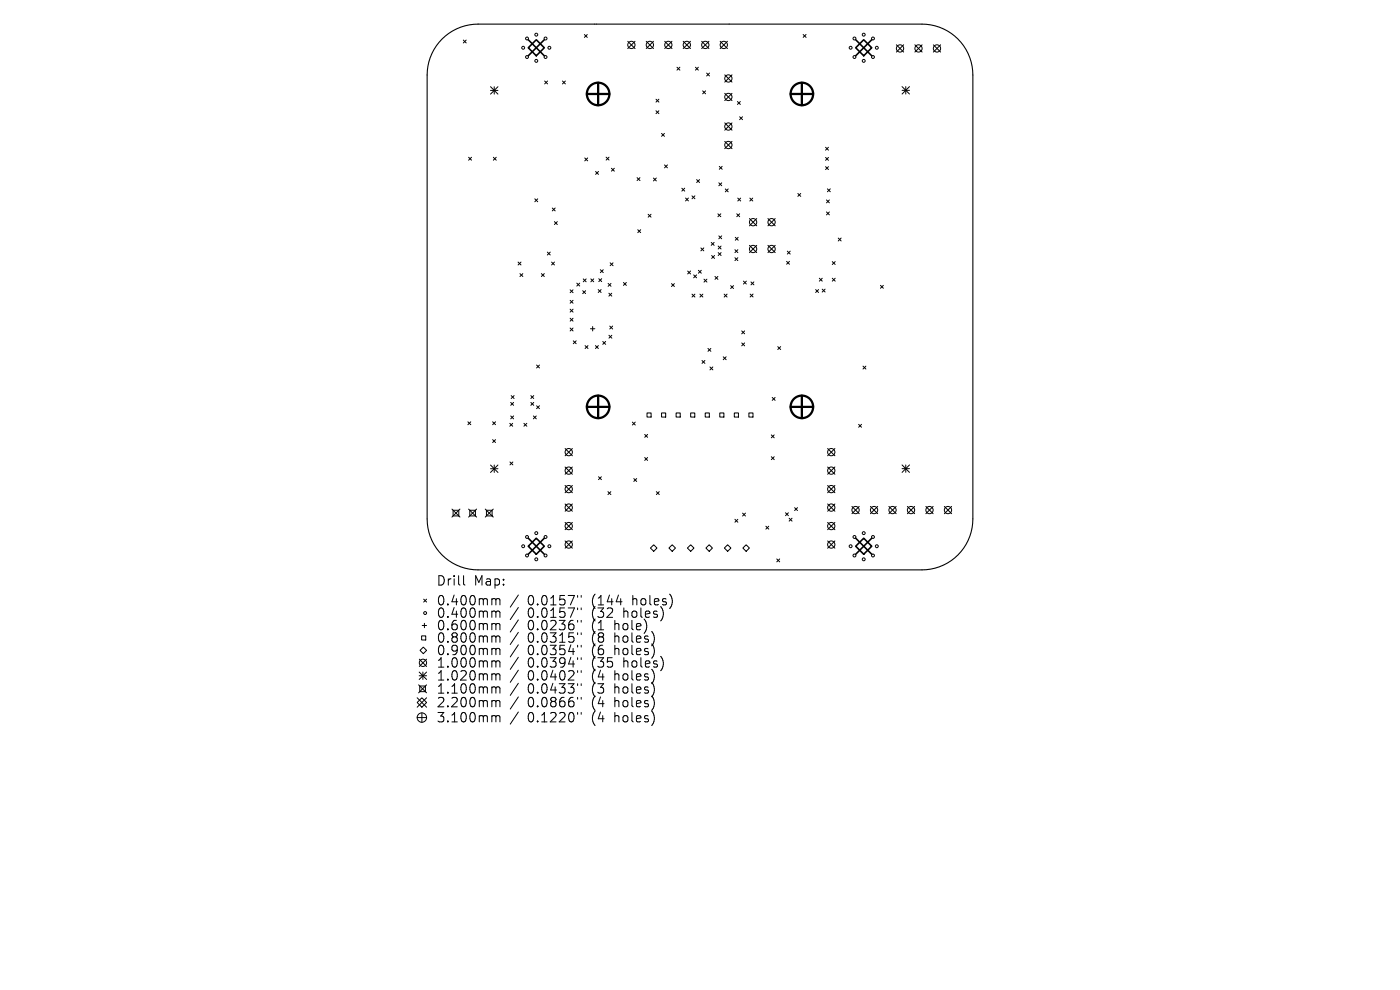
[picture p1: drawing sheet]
<svg xmlns="http://www.w3.org/2000/svg" width="297mm" height="210mm" viewBox="0 0 297 210" stroke-linecap="round" stroke-linejoin="round" font-family="sans-serif">
<defs><g id="words">
<g font-size="2.8">
<text x="92.5" y="124.5">Drill</text>
<text x="100.5" y="124.5">Map:</text>
<text x="92.5" y="128.7">0.400mm</text>
<text x="92.5" y="131.3">0.400mm</text>
<text x="111.9" y="128.7">0.0157&quot;</text>
<text x="111.9" y="131.3">0.0157&quot;</text>
<text x="125.7" y="128.7">(144</text>
<text x="125.7" y="131.3">(32</text>
<text x="132.5" y="131.3">holes)</text>
<text x="134.4" y="128.7">holes)</text>
<text x="92.5" y="134">0.600mm</text>
<text x="92.5" y="136.6">0.800mm</text>
<text x="111.9" y="134">0.0236&quot;</text>
<text x="111.9" y="136.6">0.0315&quot;</text>
<text x="125.7" y="134">(1</text>
<text x="125.7" y="136.6">(8</text>
<text x="130.6" y="134">hole)</text>
<text x="130.6" y="136.6">holes)</text>
<text x="92.5" y="139.3">0.900mm</text>
<text x="92.5" y="141.9">1.000mm</text>
<text x="111.9" y="139.3">0.0354&quot;</text>
<text x="111.9" y="141.9">0.0394&quot;</text>
<text x="125.7" y="139.3">(6</text>
<text x="125.7" y="141.9">(35</text>
<text x="130.6" y="139.3">holes)</text>
<text x="132.5" y="141.9">holes)</text>
<text x="92.5" y="144.6">1.020mm</text>
<text x="92.5" y="147.4">1.100mm</text>
<text x="111.9" y="144.6">0.0402&quot;</text>
<text x="111.9" y="147.4">0.0433&quot;</text>
<text x="125.7" y="144.6">(4</text>
<text x="125.7" y="147.4">(3</text>
<text x="130.6" y="144.6">holes)</text>
<text x="130.6" y="147.4">holes)</text>
<text x="92.5" y="150.3">2.200mm</text>
<text x="92.5" y="153.5">3.100mm</text>
<text x="111.9" y="150.3">0.0866&quot;</text>
<text x="111.9" y="153.5">0.1220&quot;</text>
<text x="125.7" y="150.3">(4</text>
<text x="125.7" y="153.5">(4</text>
<text x="130.6" y="150.3">holes)</text>
<text x="130.6" y="153.5">holes)</text>
</g>
</g></defs>
<path d="M93.8 8.3a10.8 10.8 0 0 1 7.6-3.2h94.2a10.8 10.8 0 0 1 10.8 10.8v94.2a10.8 10.8 0 0 1-10.8 10.8h-94.2a10.8 10.8 0 0 1-10.8-10.8v-94.2a10.8 10.8 0 0 1 3.2-7.6z" fill="none" stroke="#000" stroke-width=".23"/>
<g fill="none" stroke="#000" stroke-width=".21">
<path d="M98.3 8.5l.6 .6M98.9 8.5l-.6 .6M104.1 18.4l1.5 1.6M104.1 19.2h1.5M104.8 18.4v1.6M105.6 18.4l-1.5 1.6M115.5 17.2l.7 .6M116.2 17.2l-.7 .6M119.3 17.2l.6 .6M119.9 17.2l-.6 .6M124 7.3l.6 .6M124.6 7.3l-.6 .6"/>
<path d="M133.2 8.8l1.5 1.5M134.7 8.8l-1.5 1.5M137.1 8.8l1.5 1.5M138.6 8.8l-1.5 1.5M141 8.8l1.6 1.5M142.6 8.8l-1.6 1.5M143.6 14.3l.6 .6M144.2 14.3l-.6 .6M144.9 8.8l1.6 1.5M146.5 8.8l-1.6 1.5M147.5 14.3l.7 .6M148.2 14.3l-.7 .6"/>
<path d="M148.9 8.8l1.5 1.5M149.1 19.3l.6 .6M149.7 19.3l-.6 .6M149.9 15.5l.6 .6M150.4 8.8l-1.5 1.5M150.5 15.5l-.6 .6M152.8 8.8l1.5 1.5M153.7 15.9l1.6 1.5M153.7 19.8l1.6 1.5M154.3 8.8l-1.5 1.5M155.3 15.9l-1.6 1.5M155.3 19.8l-1.6 1.5"/>
<path d="M170.4 7.3l.6 .6M171 7.3l-.6 .6M190.2 9.5l1.5 1.5M191.4 18.4l1.5 1.6M191.4 19.2h1.5M191.7 9.5l-1.5 1.5M192.2 18.4v1.6M192.9 18.4l-1.5 1.6M194.1 9.5l1.5 1.5M195.6 9.5l-1.5 1.5M198 9.5l1.5 1.5M199.5 9.5l-1.5 1.5"/>
<path d="M99.4 33.4l.6 .6M100 33.4l-.6 .6M104.7 33.4l.6 .6M105.3 33.4l-.6 .6M124.1 33.5l.6 .6M124.7 33.5l-.6 .6M126.3 36.4l.7 .6M127 36.4l-.7 .6M128.6 33.3l.6 .7M129.2 33.3l-.6 .7M129.7 35.7l.6 .6M130.3 35.7l-.6 .6"/>
<path d="M135.1 37.7l.7 .6M135.8 37.7l-.7 .6M138.6 37.8l.6 .6M139.2 21l.6 .7M139.2 23.5l.6 .6M139.2 37.8l-.6 .6M139.8 21l-.6 .7M139.8 23.5l-.6 .6M140.3 28.3l.7 .6M141 28.3l-.7 .6M141 35l.6 .6M141.6 35l-.6 .6"/>
<path d="M144.6 39.9l.7 .6M145.3 39.9l-.7 .6M147.8 38.1l.6 .6M148.4 38.1l-.6 .6M152.5 38.8l.6 .6M152.6 35.3l.6 .6M153.1 38.8l-.6 .6M153.2 35.3l-.6 .6M153.7 26.1l1.6 1.5M153.7 30l1.6 1.5M155.3 26.1l-1.6 1.5M155.3 30l-1.6 1.5"/>
<path d="M156.4 21.5l.7 .7M156.9 24.8l.6 .6M157.1 21.5l-.7 .7M157.5 24.8l-.6 .6M175.1 31.2l.7 .7M175.1 33.4l.7 .6M175.1 35.4l.7 .6M175.8 33.4l-.7 .6M175.8 31.2l-.7 .7M175.8 35.4l-.7 .6M109.9 55.6l.6 .6M110.3 58l.6 .7"/>
<path d="M110.5 55.6l-.6 .6M110.9 58l-.6 .7M113.5 42.2l.6 .6M114.1 42.2l-.6 .6M114.8 58l.7 .7M115.5 58l-.7 .7M116.1 53.5l.6 .6M116.7 53.5l-.6 .6M117 55.6l.6 .6M117.2 44.1l.6 .6M117.6 47l.6 .6M117.6 55.6l-.6 .6"/>
<path d="M117.8 44.1l-.6 .6M118.2 47l-.6 .6M123.7 59.2l.6 .6M124.3 59.2l-.6 .6M125.3 59.2l.7 .6M126 59.2l-.7 .6M127 59.1l.6 .6M127.4 57.2l.6 .6M127.6 59.1l-.6 .6M128 57.2l-.6 .6M129.4 55.7l.7 .7M130.1 55.7l-.7 .7"/>
<path d="M132.3 59.9l.6 .6M132.9 59.9l-.6 .6M135.3 48.7l.6 .6M135.9 48.7l-.6 .6M137.5 45.5l.6 .6M138.1 45.5l-.6 .6M145.4 42l.7 .6M145.9 57.5l.6 .6M146.1 42l-.7 .6M146.5 57.5l-.6 .6M146.8 41.5l.6 .7M147.2 58.3l.6 .6"/>
<path d="M147.4 41.5l-.6 .7M147.8 58.3l-.6 .6M148.2 57.3l.6 .7M148.7 52.6l.6 .6M148.8 57.3l-.6 .7M149.3 52.6l-.6 .6M149.4 59.2l.6 .6M150 59.2l-.6 .6M150.9 51.4l.6 .6M151 54.2l.6 .6M151.5 51.4l-.6 .6M151.6 54.2l-.6 .6"/>
<path d="M151.7 58.6l.6 .7M152.3 58.6l-.6 .7M152.3 45.4l.6 .6M152.4 52.2l.6 .6M152.4 53.6l.6 .6M152.5 50l.6 .7M152.9 45.4l-.6 .6M153 52.2l-.6 .6M153 53.6l-.6 .6M153.1 50l-.6 .7M153.9 40.1l.6 .6M154.5 40.1l-.6 .6"/>
<path d="M155.9 53l.6 .6M155.9 54.7l.6 .6M156 50.3l.6 .7M156.3 45.4l.6 .6M156.5 42l.6 .6M156.5 53l-.6 .6M156.5 54.7l-.6 .6M156.6 50.3l-.6 .7M156.9 45.4l-.6 .6M157.1 42l-.6 .6M157.7 59.6l.6 .7M158.3 59.6l-.6 .7"/>
<path d="M159 52l1.5 1.6M159 46.4l1.5 1.5M159.1 42l.6 .6M159.3 59.8l.6 .6M159.7 42l-.6 .6M159.9 59.8l-.6 .6M160.5 46.4l-1.5 1.5M160.5 52l-1.5 1.6M162.9 46.4l1.6 1.5M162.9 52l1.6 1.6M164.5 52l-1.6 1.6M164.5 46.4l-1.6 1.5"/>
<path d="M166.9 55.4l.6 .7M167 53.3l.6 .6M167.5 55.4l-.6 .7M167.6 53.3l-.6 .6M169.3 41l.6 .7M169.9 41l-.6 .7M173.8 59l.6 .6M174.4 59l-.6 .6M175.3 42.4l.7 .6M175.3 45l.7 .6M175.5 40.1l.6 .6M176 45l-.7 .6"/>
<path d="M176 42.4l-.7 .6M176.1 40.1l-.6 .6M176.6 55.5l.6 .6M176.6 59l.6 .6M177.2 55.5l-.6 .6M177.2 59l-.6 .6M177.8 50.5l.6 .6M178.4 50.5l-.6 .6M113.8 77.4l.6 .7M114.4 77.4l-.6 .7M121 61.5l.6 .6M121 63.7l.6 .6"/>
<path d="M121 65.6l.6 .6M121 67.5l.6 .6M121 69.6l.6 .6M121.6 61.5l-.6 .6M121.6 63.7l-.6 .6M121.6 65.6l-.6 .6M121.6 67.5l-.6 .6M121.6 69.6l-.6 .6M121.6 72.3l.6 .6M122.2 72.3l-.6 .6M122.4 60.1l.6 .6M123 60.1l-.6 .6"/>
<path d="M123.6 61.7l.6 .6M124.1 73.3l.6 .6M124.2 61.7l-.6 .6M124.7 73.3l-.6 .6M125.3 69.7h.9M125.7 69.3v.9M126.3 73.3l.6 .6M126.9 61.4l.6 .6M126.9 73.3l-.6 .6M127.5 61.4l-.6 .6M127.9 72.4l.6 .6M128.5 72.4l-.6 .6"/>
<path d="M129 60.1l.6 .6M129.2 62.2l.6 .6M129.2 71.1l.6 .6M129.4 69.2l.6 .6M129.6 60.1l-.6 .6M129.8 62.2l-.6 .6M129.8 71.1l-.6 .6M130 69.2l-.6 .6M142.5 60.2l.6 .6M143.1 60.2l-.6 .6M146.8 62.4l.6 .6M147.4 62.4l-.6 .6"/>
<path d="M148.5 62.4l.6 .6M148.9 76.5l.6 .6M149.1 62.4l-.6 .6M149.5 76.5l-.6 .6M150.2 73.9l.6 .6M150.6 77.8l.6 .7M150.8 73.9l-.6 .6M151.2 77.8l-.6 .7M153.4 75.7l.6 .6M153.6 62.4l.6 .6M154 75.7l-.6 .6M154.2 62.4l-.6 .6"/>
<path d="M155 60.6l.6 .6M155.6 60.6l-.6 .6M157.4 70.2l.6 .6M157.4 72.7l.6 .7M158 70.2l-.6 .6M158 72.7l-.6 .7M159.1 62.4l.7 .6M159.8 62.4l-.7 .6M165 73.5l.6 .6M165.6 73.5l-.6 .6M173 61.4l.7 .6M173.7 61.4l-.7 .6"/>
<path d="M174.4 61.3l.6 .6M175 61.3l-.6 .6M183.1 77.7l.6 .6M183.7 77.7l-.6 .6M186.8 60.5l.6 .6M187.4 60.5l-.6 .6M99.3 89.5l.6 .6M99.9 89.5l-.6 .6M104.1 98.6l1.5 1.6M104.1 99.4h1.5M104.5 89.5l.6 .6M104.5 93.3l.6 .6"/>
<path d="M104.8 98.6v1.6M105.1 89.5l-.6 .6M105.1 93.3l-.6 .6M105.6 98.6l-1.5 1.6M108.1 89.8l.7 .6M108.2 98l.6 .6M108.3 85.4l.7 .6M108.3 88.2l.7 .7M108.4 83.9l.7 .6M108.8 89.8l-.7 .6M108.8 98l-.6 .6M109 85.4l-.7 .6"/>
<path d="M109 88.2l-.7 .7M109.1 83.9l-.7 .6M111.1 89.8l.7 .6M111.8 89.8l-.7 .6M112.6 83.9l.6 .6M112.6 85.4l.6 .6M113.2 88.2l.6 .7M113.2 83.9l-.6 .6M113.2 85.4l-.6 .6M113.8 88.2l-.6 .7M113.8 86.1l.6 .6M114.4 86.1l-.6 .6"/>
<path d="M119.9 95.1l1.5 1.6M119.9 99.1l1.5 1.5M121.4 95.1l-1.5 1.6M121.4 99.1l-1.5 1.5M134.2 89.5l.6 .7M134.8 89.5l-.6 .7M136.8 92.2l.6 .6M136.8 97.1l.6 .6M137.3 87.6h.8v.9h-.8zM137.4 92.2l-.6 .6M137.4 97.1l-.6 .6M140.3 87.6h.9v.9h-.9z"/>
<path d="M143.4 87.6h.9v.9h-.9zM146.5 87.6h.9v.9h-.9zM149.6 87.6h.9v.9h-.9zM152.7 87.6h.9v.9h-.9zM155.8 87.6h.9v.9h-.9zM158.9 87.6h.8v.9h-.8zM163.6 92.3l.6 .6M163.6 96.9l.6 .6M163.8 84.3l.6 .6M164.2 92.3l-.6 .6M164.2 96.9l-.6 .6M164.4 84.3l-.6 .6"/>
<path d="M175.6 95.1l1.5 1.6M175.6 99.1l1.5 1.5M177.1 95.1l-1.5 1.6M177.1 99.1l-1.5 1.5M182.2 90l.6 .6M182.8 90l-.6 .6M191.4 99.4h1.5M191.4 98.6l1.5 1.6M192.2 98.6v1.6M192.9 98.6l-1.5 1.6M95.9 108l1.7 1.7M96.1 108.2h1.2v1.2h-1.2z"/>
<path d="M97.6 108l-1.7 1.7M99.4 108l1.7 1.7M99.7 108.2h1.2v1.2h-1.2zM101.1 108l-1.7 1.7M102.9 108l1.7 1.7M103.2 108.2h1.2v1.2h-1.2zM104.6 108l-1.7 1.7M119.9 103l1.5 1.5M119.9 106.9l1.5 1.5M119.9 110.8l1.5 1.6M119.9 114.7l1.5 1.6M121.4 103l-1.5 1.5"/>
<path d="M121.4 106.9l-1.5 1.5M121.4 110.8l-1.5 1.6M121.4 114.7l-1.5 1.6M127 101.1l.6 .6M127.6 101.1l-.6 .6M129 104.3l.6 .6M129.6 104.3l-.6 .6M134.5 101.5l.6 .6M135.1 101.5l-.6 .6M138 116.3l.7-.7 .7 .7-.7 .7zM139.2 104.3l.7 .6M139.9 104.3l-.7 .6"/>
<path d="M141.9 116.3l.7-.7 .7 .7-.7 .7zM145.8 116.3l.7-.7 .7 .7-.7 .7zM149.8 116.3l.6-.7 .7 .7-.7 .7zM153.7 116.3l.7-.7 .7 .7-.7 .7zM155.9 110.2l.6 .6M156.5 110.2l-.6 .6M157.5 108.8l.6 .7M157.6 116.3l.7-.7 .7 .7-.7 .7zM158.1 108.8l-.6 .7M162.5 111.6l.6 .6M163.1 111.6l-.6 .6M164.8 118.6l.6 .6"/>
<path d="M165.4 118.6l-.6 .6M166.6 108.8l.7 .6M167.3 108.8l-.7 .6M167.4 109.9l.6 .6M168 109.9l-.6 .6M168.6 107.7l.6 .6M169.2 107.7l-.6 .6M175.6 114.7l1.5 1.6M175.6 103l1.5 1.5M175.6 106.9l1.5 1.5M175.6 110.8l1.5 1.6M177.1 103l-1.5 1.5"/>
<path d="M177.1 106.9l-1.5 1.5M177.1 110.8l-1.5 1.6M177.1 114.7l-1.5 1.6M180.7 107.4l1.6 1.6M182.3 107.4l-1.6 1.6M184.7 107.4l1.5 1.6M186.2 107.4l-1.5 1.6M188.6 107.4l1.5 1.6M190.1 107.4l-1.5 1.6M192.5 107.4l1.5 1.6M194 107.4l-1.5 1.6M196.4 107.4l1.6 1.6"/>
<path d="M198 107.4l-1.6 1.6M200.3 107.4l1.6 1.6M201.9 107.4l-1.6 1.6M89 139.8l1.5 1.6M89.4 134.9h.9v.9h-.9zM89.6 132.7h.9M89.8 137.3l.7 .7-.7 .7-.7-.7zM89.9 127.1l.6 .6M90 132.2v.9M90.5 127.1l-.6 .6M90.5 139.8l-1.5 1.6M98.3 122.1v1.7l.3 .3"/>
<path d="M104.6 127l.5 .1 .1 .2M104.6 129.6l.5 .1 .1 .2M104.6 132.3l.5 .1 .1 .2M104.6 134.9l.5 .1 .1 .2M104.6 137.5l.5 .1 .1 .2M105.2 127.3l.3-.3 .5 .1 .1 1.2M105.2 127.3v1M105.2 129.9v1.1M105.2 132.6v1M105.2 135.2v1M105.2 137.8v1.1M105.2 129.9l.3-.3 .5 .1 .1 1.3"/>
<path d="M105.2 132.6l.3-.3 .5 .1 .1 1.2M105.2 135.2l.3-.3 .5 .1 .1 1.2M105.2 137.8l.3-.3 .5 .1 .1 1.3M110 126.2l-1.8 2.6M110 128.9l-1.8 2.5M110 131.5l-1.8 2.6M110 134.1l-1.8 2.6M110 136.8l-1.8 2.6M110 139.4l-1.8 2.6M122.5 126.3v.4M122.5 129v.3M122.5 131.6v.4"/>
<path d="M122.5 134.2v.4M122.5 136.9v.4M122.5 139.5v.4M123.3 126.3v.4M123.3 129v.3M123.3 131.6v.4M123.3 134.2v.4M123.3 136.9v.4M123.3 139.5v.4M88.5 149l1-1 1 1-1 1zM88.5 148l2 2M88.5 152.2h2"/>
<path d="M88.8 145.3l1.7 1.7M88.9 142.6l1.6 1.5M88.9 143.3h1.6M89 145.5h1.3v1.2h-1.3zM89.5 151.2v2M89.7 142.6v1.5M90.5 142.6l-1.6 1.5M90.5 145.3l-1.7 1.7M90.5 148l-2 2M104.6 140.2l.5 .1 .1 .2M104.6 142.9l.5 .1 .1 .2M104.6 145.7l.5 .1 .1 .2"/>
<path d="M104.6 148.6l.5 .1 .1 .2M104.6 151.8l.5 .1 .1 .2M105.2 140.5v1M105.2 143.2v1.1M105.2 146v1M105.2 148.9v1M105.2 152.1v1M105.2 140.5l.3-.3 .5 .1 .1 1.2M105.2 143.2l.3-.3 .5 .1 .1 1.3M105.2 146l.3-.3 .5 .1 .1 1.2M105.2 148.9l.3-.3 .5 .1 .1 1.2M105.2 152.1l.3-.3 .5 .1 .1 1.2"/>
<path d="M110 142.2l-1.8 2.5M110 144.9l-1.8 2.6M110 147.8l-1.8 2.6M110 151l-1.8 2.6M122.5 142.3v.3M122.5 145v.4M122.5 147.9v.4M122.5 151.1v.4M123.3 142.3v.3M123.3 145v.4M123.3 147.9v.4M123.3 151.1v.4"/>
<circle cx="111" cy="10.1" r=".31"/>
<circle cx="111.8" cy="12.1" r=".31"/>
<circle cx="111.8" cy="8.2" r=".31"/>
<circle cx="113.8" cy="12.9" r=".31"/>
<circle cx="113.8" cy="7.4" r=".31"/>
<circle cx="115.7" cy="12.1" r=".31"/>
<circle cx="115.7" cy="8.2" r=".31"/>
<circle cx="116.5" cy="10.1" r=".31"/>
<circle cx="133.9" cy="9.5" r=".77"/>
<circle cx="137.9" cy="9.5" r=".77"/>
<circle cx="141.8" cy="9.5" r=".77"/>
<circle cx="145.7" cy="9.5" r=".77"/>
<circle cx="149.6" cy="9.5" r=".77"/>
<circle cx="153.5" cy="9.5" r=".77"/>
<circle cx="154.5" cy="16.6" r=".77"/>
<circle cx="180.5" cy="10.1" r=".31"/>
<circle cx="181.3" cy="12.1" r=".31"/>
<circle cx="181.3" cy="8.2" r=".31"/>
<circle cx="183.2" cy="12.9" r=".31"/>
<circle cx="183.2" cy="7.4" r=".31"/>
<circle cx="185.2" cy="12.1" r=".31"/>
<circle cx="185.2" cy="8.2" r=".31"/>
<circle cx="186" cy="10.1" r=".31"/>
<circle cx="190.9" cy="10.3" r=".77"/>
<circle cx="194.9" cy="10.3" r=".77"/>
<circle cx="198.8" cy="10.3" r=".77"/>
<circle cx="154.5" cy="30.8" r=".77"/>
<circle cx="154.5" cy="20.6" r=".77"/>
<circle cx="154.5" cy="26.8" r=".77"/>
<circle cx="159.8" cy="47.1" r=".77"/>
<circle cx="159.8" cy="52.8" r=".77"/>
<circle cx="163.7" cy="47.1" r=".77"/>
<circle cx="163.7" cy="52.8" r=".77"/>
<circle cx="120.7" cy="95.9" r=".77"/>
<circle cx="120.7" cy="99.8" r=".77"/>
<circle cx="176.3" cy="95.9" r=".77"/>
<circle cx="176.3" cy="99.8" r=".77"/>
<circle cx="111" cy="115.9" r=".31"/>
<circle cx="111.8" cy="113.9" r=".31"/>
<circle cx="111.8" cy="117.8" r=".31"/>
<circle cx="113.8" cy="113.1" r=".31"/>
<circle cx="113.8" cy="118.7" r=".31"/>
<circle cx="115.7" cy="113.9" r=".31"/>
<circle cx="115.7" cy="117.8" r=".31"/>
<circle cx="116.5" cy="115.9" r=".31"/>
<circle cx="120.7" cy="107.7" r=".77"/>
<circle cx="120.7" cy="111.6" r=".77"/>
<circle cx="120.7" cy="115.5" r=".77"/>
<circle cx="120.7" cy="103.8" r=".77"/>
<circle cx="176.3" cy="107.7" r=".77"/>
<circle cx="176.3" cy="111.6" r=".77"/>
<circle cx="176.3" cy="115.5" r=".77"/>
<circle cx="176.3" cy="103.8" r=".77"/>
<circle cx="180.5" cy="115.9" r=".31"/>
<circle cx="181.3" cy="113.9" r=".31"/>
<circle cx="181.3" cy="117.8" r=".31"/>
<circle cx="181.5" cy="108.2" r=".77"/>
<circle cx="183.2" cy="113.1" r=".31"/>
<circle cx="183.2" cy="118.7" r=".31"/>
<circle cx="185.2" cy="113.9" r=".31"/>
<circle cx="185.2" cy="117.8" r=".31"/>
<circle cx="185.4" cy="108.2" r=".77"/>
<circle cx="186" cy="115.9" r=".31"/>
<circle cx="189.3" cy="108.2" r=".77"/>
<circle cx="193.3" cy="108.2" r=".77"/>
<circle cx="197.2" cy="108.2" r=".77"/>
<circle cx="201.1" cy="108.2" r=".77"/>
<circle cx="90.2" cy="130" r=".31"/>
<circle cx="89.5" cy="152.2" r="1"/>
<circle cx="89.7" cy="140.6" r=".77"/>
</g>
<path d="M112.1 8.4l3.4 3.4M113.8 8.4l1.7 1.7-1.7 1.7-1.7-1.7zM115.5 8.4l-3.4 3.4M181.5 10.1l1.7-1.7 1.7 1.7-1.7 1.7zM181.5 8.4l3.4 3.4M184.9 8.4l-3.4 3.4M112.1 114.2l3.4 3.4M113.8 114.2l1.7 1.7-1.7 1.7-1.7-1.7zM115.5 114.2l-3.4 3.4M181.5 115.9l1.7-1.7 1.7 1.7-1.7 1.7zM181.5 114.2l3.4 3.4M184.9 114.2l-3.4 3.4" fill="none" stroke="#000" stroke-width=".34"/>
<g fill="none" stroke="#000" stroke-width=".48">
<path d="M124.5 19.9h4.8M126.9 17.5v4.8M167.7 19.9h4.8M170.1 17.5v4.8M124.5 86.3h4.8M126.9 83.9v4.8M167.7 86.3h4.8M170.1 83.9v4.8"/>
<circle cx="126.9" cy="19.9" r="2.39"/>
<circle cx="170.1" cy="19.9" r="2.39"/>
<circle cx="126.9" cy="86.3" r="2.39"/>
<circle cx="170.1" cy="86.3" r="2.39"/>
</g>
<use href="#words"/>
</svg>
